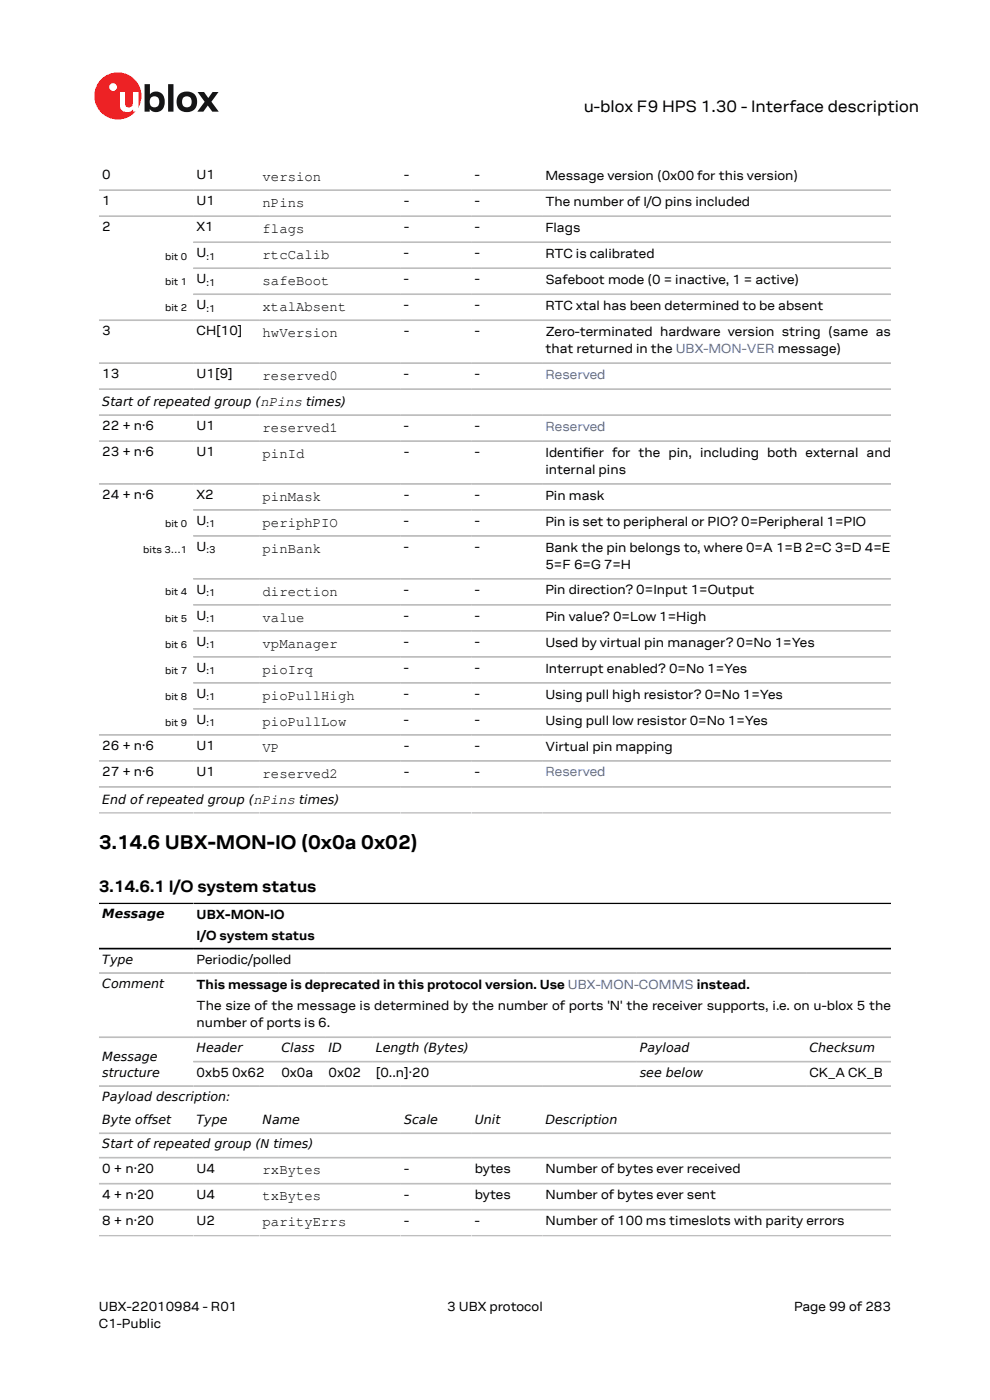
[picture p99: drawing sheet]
<svg xmlns="http://www.w3.org/2000/svg" width="210mm" height="297mm" viewBox="0 0 210 297" stroke-linecap="round" stroke-linejoin="round" font-family="sans-serif">
<defs><g id="words">
<text font-size="4.2" x="21" y="180.1">3.14.6 UBX-MON-IO (0x0a 0x02)</text>
<g font-size="3.5">
<text x="123.8" y="23.7">u-blox F9 HPS 1.30 - Interface description</text>
<text x="21" y="189.2">3.14.6.1 I/O system status</text>
</g>
<g font-size="3">
<text x="55.7" y="38.4">version</text>
<text x="55.7" y="43.9">nPins</text>
<text x="55.7" y="49.4">flags</text>
<text x="55.7" y="54.9">rtcCalib</text>
<text x="55.7" y="60.4">safeBoot</text>
<text x="55.7" y="65.9">xtalAbsent</text>
<text x="55.7" y="71.5">hwVersion</text>
<text x="55.7" y="80.6">reserved0</text>
<text x="55.7" y="91.6">reserved1</text>
<text x="55.7" y="97.1">pinId</text>
<text x="55.7" y="106.2">pinMask</text>
<text x="55.7" y="111.7">periphPIO</text>
<text x="55.7" y="117.2">pinBank</text>
<text x="55.7" y="126.3">direction</text>
<text x="55.7" y="131.9">value</text>
<text x="55.7" y="137.4">vpManager</text>
<text x="55.7" y="142.9">pioIrq</text>
<text x="55.7" y="148.4">pioPullHigh</text>
<text x="55.7" y="153.9">pioPullLow</text>
<text x="55.7" y="159.4">VP</text>
<text x="55.7" y="165">reserved2</text>
<text x="55.7" y="249.1">rxBytes</text>
<text x="55.7" y="254.6">txBytes</text>
<text x="55.7" y="260.2">parityErrs</text>
</g>
<g font-size="2.8">
<text x="21.7" y="38">0</text>
<text x="41.7" y="38">U1</text>
<text x="85.7" y="38">-</text>
<text x="100.7" y="38">-</text>
<text x="115.7" y="38.1">Message version (0x00 for this version)</text>
<text x="21.7" y="43.5">1</text>
<text x="41.7" y="43.5">U1</text>
<text x="85.7" y="43.5">-</text>
<text x="100.7" y="43.5">-</text>
<text x="115.7" y="43.6">The number of I/O pins included</text>
<text x="21.7" y="49">2</text>
<text x="41.7" y="49">X1</text>
<text x="85.7" y="49">-</text>
<text x="100.7" y="49">-</text>
<text x="115.7" y="49.2">Flags</text>
<text x="41.7" y="54.5">U</text>
<text x="85.7" y="54.5">-</text>
<text x="100.7" y="54.5">-</text>
<text x="115.7" y="54.7">RTC is calibrated</text>
<text x="41.7" y="60.1">U</text>
<text x="41.7" y="65.6">U</text>
<text x="85.7" y="60.1">-</text>
<text x="85.7" y="65.6">-</text>
<text x="100.7" y="60.1">-</text>
<text x="100.7" y="65.6">-</text>
<text x="115.7" y="60.2">Safeboot mode (0 = inactive, 1 = active)</text>
<text x="115.7" y="65.7">RTC xtal has been determined to be absent</text>
<text x="21.7" y="71.1">3</text>
<text x="41.7" y="71.1">CH[10]</text>
<text x="85.7" y="71.1">-</text>
<text x="100.7" y="71.1">-</text>
<text x="115.7" y="71.2">Zero-terminated hardware version string (same as</text>
<text x="115.7" y="74.9">that returned in the UBX-MON-VER message)</text>
<text x="21.7" y="80.2">13</text>
<text x="41.7" y="80.2">U1[9]</text>
<text x="85.7" y="80.2">-</text>
<text x="100.7" y="80.2">-</text>
<text x="21.7" y="91.2">22 + n·6</text>
<text x="41.7" y="91.2">U1</text>
<text x="85.7" y="91.2">-</text>
<text x="100.7" y="91.2">-</text>
<text x="21.7" y="96.7">23 + n·6</text>
<text x="41.7" y="96.7">U1</text>
<text x="85.7" y="96.7">-</text>
<text x="100.7" y="96.7">-</text>
<text x="115.7" y="96.9">Identifer for the pin, including both external and</text>
<text x="115.7" y="100.5">internal pins</text>
<text x="123.6" y="96.9">i</text>
<text x="21.7" y="105.8">24 + n·6</text>
<text x="41.7" y="105.8">X2</text>
<text x="85.7" y="105.8">-</text>
<text x="100.7" y="105.8">-</text>
<text x="115.7" y="106">Pin mask</text>
<text x="41.7" y="111.4">U</text>
<text x="85.7" y="111.4">-</text>
<text x="100.7" y="111.4">-</text>
<text x="115.7" y="111.5">Pin is set to peripheral or PIO? 0=Peripheral 1=PIO</text>
<text x="41.7" y="116.9">U</text>
<text x="85.7" y="116.9">-</text>
<text x="100.7" y="116.9">-</text>
<text x="115.7" y="117">Bank the pin belongs to, where 0=A 1=B 2=C 3=D 4=E</text>
<text x="41.7" y="126">U</text>
<text x="85.7" y="126">-</text>
<text x="100.7" y="126">-</text>
<text x="115.7" y="120.7">5=F 6=G 7=H</text>
<text x="41.7" y="131.5">U</text>
<text x="85.7" y="131.5">-</text>
<text x="100.7" y="131.5">-</text>
<text x="115.7" y="126.1">Pin direction? 0=Input 1=Output</text>
<text x="115.7" y="131.6">Pin value? 0=Low 1=High</text>
<text x="41.7" y="137">U</text>
<text x="85.7" y="137">-</text>
<text x="100.7" y="137">-</text>
<text x="115.7" y="137.2">Used by virtual pin manager? 0=No 1=Yes</text>
<text x="41.7" y="142.5">U</text>
<text x="85.7" y="142.5">-</text>
<text x="100.7" y="142.5">-</text>
<text x="115.7" y="142.7">Interrupt enabled? 0=No 1=Yes</text>
<text x="41.7" y="148">U</text>
<text x="85.7" y="148">-</text>
<text x="100.7" y="148">-</text>
<text x="115.7" y="148.2">Using pull high resistor? 0=No 1=Yes</text>
<text x="41.7" y="153.6">U</text>
<text x="85.7" y="153.6">-</text>
<text x="100.7" y="153.6">-</text>
<text x="115.7" y="153.7">Using pull low resistor 0=No 1=Yes</text>
<text x="21.7" y="159.1">26 + n·6</text>
<text x="41.7" y="159.1">U1</text>
<text x="85.7" y="159.1">-</text>
<text x="100.7" y="159.1">-</text>
<text x="115.7" y="159.2">Virtual pin mapping</text>
<text x="21.7" y="164.6">27 + n·6</text>
<text x="41.7" y="164.6">U1</text>
<text x="85.7" y="164.6">-</text>
<text x="100.7" y="164.6">-</text>
<text x="41.7" y="195">UBX-MON-IO</text>
<text x="41.7" y="199.5">I/O system status</text>
<text x="41.7" y="204.4">Periodic/polled</text>
<text x="41.7" y="209.7">This message is deprecated in this protocol version. Use UBX-MON-COMMS instead.</text>
<text x="41.7" y="214.2">The size of the message is determined by the number of ports 'N' the receiver supports, i.e. on u-blox 5 the</text>
<text x="41.7" y="217.9">number of ports is 6.</text>
<text x="41.7" y="228.4">0xb5 0x62</text>
<text x="59.7" y="228.4">0x0a</text>
<text x="69.7" y="228.4">0x02</text>
<text x="79.7" y="228.4">[0..n]·20</text>
<text x="171.7" y="228.4">CK_A CK_B</text>
<text x="21.7" y="248.8">0 + n·20</text>
<text x="41.7" y="248.8">U4</text>
<text x="85.7" y="248.8">-</text>
<text x="100.7" y="248.8">bytes</text>
<text x="115.7" y="248.9">Number of bytes ever received</text>
<text x="21.7" y="254.3">4 + n·20</text>
<text x="41.7" y="254.3">U4</text>
<text x="85.7" y="254.3">-</text>
<text x="100.7" y="254.3">bytes</text>
<text x="115.7" y="254.4">Number of bytes ever sent</text>
<text x="21.7" y="259.8">8 + n·20</text>
<text x="41.7" y="259.8">U2</text>
<text x="85.7" y="259.8">-</text>
<text x="100.7" y="259.8">-</text>
<text x="115.7" y="259.9">Number of 100 ms timeslots with parity errors</text>
<text x="21" y="278">UBX-22010984 - R01</text>
<text x="21" y="281.8">C1-Public</text>
<text x="94.9" y="278">3 UBX protocol</text>
<text x="168.4" y="278">Page 99 of 283</text>
</g>
<g font-size="2.8" fill="#4664b4">
<text x="115.7" y="80.3">Reserved</text>
<text x="115.7" y="91.4">Reserved</text>
<text x="115.7" y="164.6">Reserved</text>
</g>
<g font-size="2.7">
<text x="21.7" y="86.1">Start of repeated group (nPins times)</text>
<text x="21.7" y="170.5">End of repeated group (nPins times)</text>
<text x="21.7" y="194.8">Message</text>
<text x="21.7" y="204.4">Type</text>
<text x="21.7" y="209.6">Comment</text>
<text x="21.7" y="225">Message</text>
<text x="41.7" y="223.2">Header</text>
<text x="59.7" y="223.2">Class</text>
<text x="69.7" y="223.2">ID</text>
<text x="79.7" y="223.2">Length (Bytes)</text>
<text x="135.7" y="223.2">Payload</text>
<text x="171.7" y="223.2">Checksum</text>
<text x="21.7" y="228.4">structure</text>
<text x="21.7" y="233.6">Payload description:</text>
<text x="135.7" y="228.4">see below</text>
<text x="21.7" y="238.4">Byte offset</text>
<text x="41.7" y="238.4">Type</text>
<text x="55.7" y="238.4">Name</text>
<text x="85.7" y="238.4">Scale</text>
<text x="100.7" y="238.4">Unit</text>
<text x="115.7" y="238.4">Description</text>
<text x="21.7" y="243.6">Start of repeated group (N times)</text>
</g>
<g font-size="2.1">
<text x="35" y="55.1">bit 0</text>
<text x="43.8" y="55.1">:1</text>
<text x="35" y="60.4">bit 1</text>
<text x="35" y="65.9">bit 2</text>
<text x="43.8" y="60.6">:1</text>
<text x="43.8" y="66.1">:1</text>
<text x="35" y="111.9">bit 0</text>
<text x="43.8" y="111.9">:1</text>
<text x="30.4" y="117.2">bits 3…1</text>
<text x="43.8" y="117.4">:3</text>
<text x="35" y="126.3">bit 4</text>
<text x="35" y="131.8">bit 5</text>
<text x="43.8" y="126.5">:1</text>
<text x="35" y="137.4">bit 6</text>
<text x="43.8" y="132">:1</text>
<text x="43.8" y="137.5">:1</text>
<text x="35" y="142.9">bit 7</text>
<text x="43.8" y="143.1">:1</text>
<text x="35" y="148.4">bit 8</text>
<text x="43.8" y="148.6">:1</text>
<text x="35" y="153.9">bit 9</text>
<text x="43.8" y="154.1">:1</text>
</g>
</g></defs>
<circle cx="25" cy="20.4" r="5" fill="#ed2023"/>
<circle cx="24" cy="18.5" r=".83" fill="#fff"/>
<g fill="#151516">
<path d="M35.7 17.9h1.1v5.8h-1.1z"/>
<path d="M41.9 19.5h1.4l.9 1.3 .9-1.3h1.3l-1.6 2.1 1.6 2.1h-1.4l-.9-1.3-1 1.3h-1.2l1.5-2.1z"/>
<path d="M32 20.7a1.17 1.17 0 0 0-.1 1.5 1.17 1.17 0 0 0 1.4 .4 1.16 1.16 0 0 0 .4-1.6 1.16 1.16 0 0 0-1.7-.3zM30.7 17.9h1.1v2.1a1.82 1.82 0 0 1 2.2-.4 1.82 1.82 0 0 1 .9 2 1.83 1.83 0 0 1-1 2 1.83 1.83 0 0 1-2.1-.5v.6h-1.1z"/>
<path d="M38.9 20.7a1.18 1.18 0 0 0-.2 1.5 1.18 1.18 0 0 0 1.5 .4 1.18 1.18 0 0 0 .4-1.5 1.18 1.18 0 0 0-1.5-.5zM37.4 21.6a2.25 2.25 0 0 1 4.5 0 2.25 2.25 0 0 1-4.5 0z"/>
</g>
<path d="M25.4 19.5h1.1v2.5a.84 .84 0 0 0 1 .8 .84 .84 0 0 0 .7-1v-2.3h1.1v4.2h-1.1v-.5a1.59 1.59 0 0 1-1.8 .5 1.59 1.59 0 0 1-1-1.5z" fill="#fff"/>
<g fill="none" stroke="#bebebe" stroke-width=".35">
<path d="M21 40.3h168M21 45.9h168M41 56.9h148M41 51.4h148M21 67.9h168M21 77h168M41 62.4h148M21 82.5h168M21 88.1h168M21 93.6h168M21 102.7h168M41 113.7h148"/>
<path d="M41 108.2h148M41 122.8h148M41 128.3h148M41 133.8h148M41 139.4h148M21 155.9h168M41 144.9h148M41 150.4h148M21 161.4h168M21 166.9h168M21 172.5h168M21 206.4h168"/>
<path d="M21 220h168M21 230.4h168M41 225.2h148M21 240.4h168M21 245.6h168M21 251.1h168M21 256.6h168M21 262.1h168"/>
</g>
<path d="M21 191.6h168M21 201.2h168" fill="none" stroke="#000" stroke-width=".35"/>
<use href="#words"/>
</svg>
